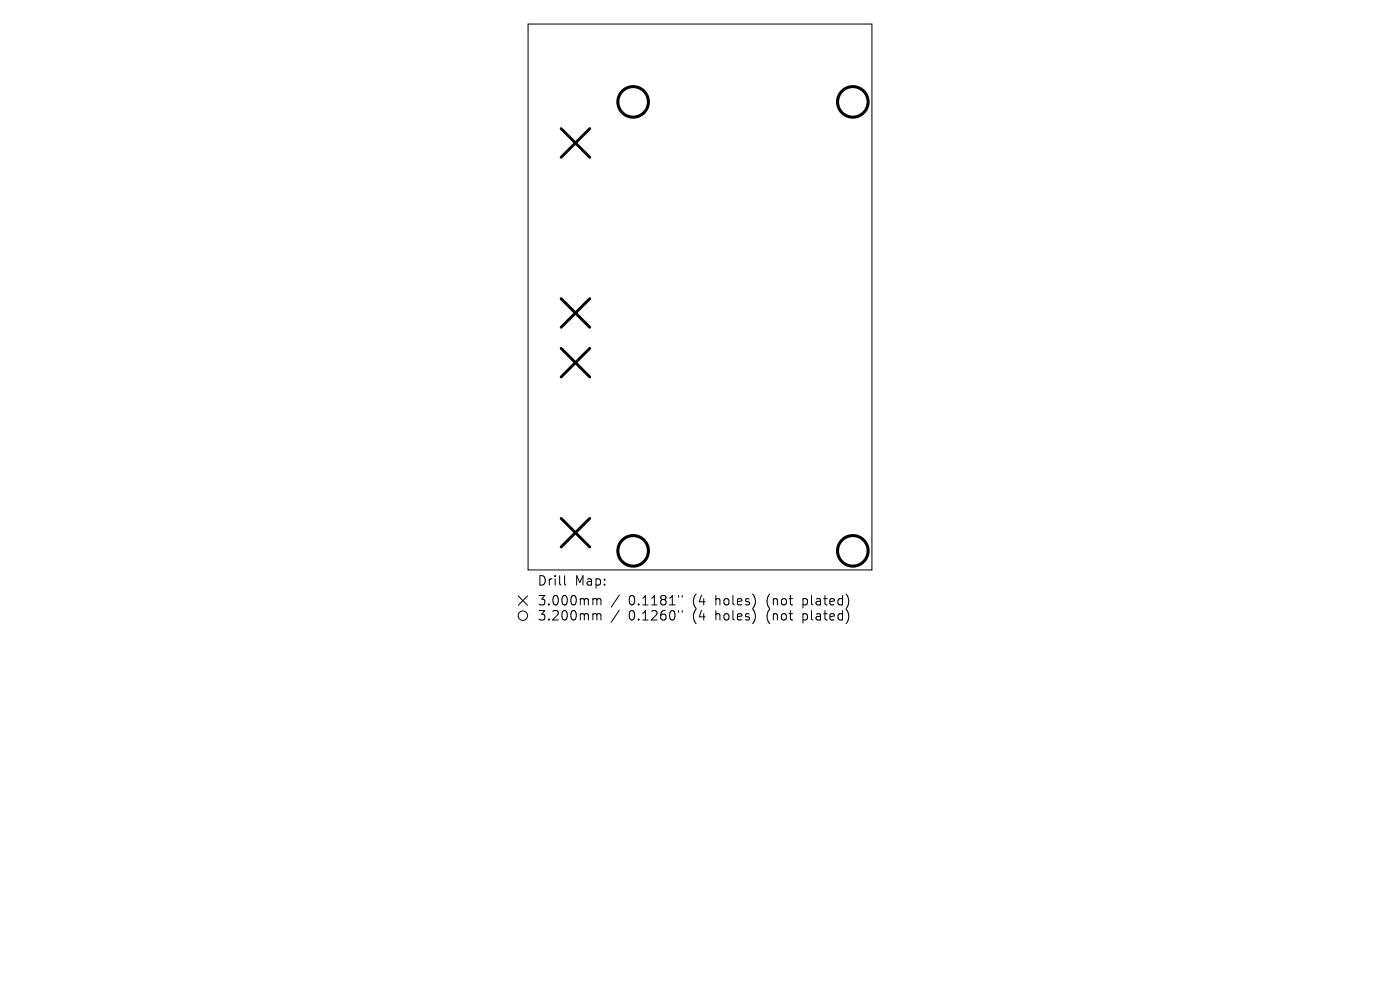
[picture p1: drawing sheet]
<svg xmlns="http://www.w3.org/2000/svg" width="297mm" height="210mm" viewBox="0 0 297 210" stroke-linecap="round" stroke-linejoin="round" font-family="sans-serif">
<defs><g id="words">
<g font-size="2.8">
<text x="113.9" y="124.5">Drill</text>
<text x="121.9" y="124.5">Map:</text>
<text x="113.9" y="128.7">3.000mm</text>
<text x="113.9" y="131.9">3.200mm</text>
<text x="133.4" y="128.7">0.1181&quot;</text>
<text x="133.4" y="131.9">0.1260&quot;</text>
<text x="147.1" y="128.7">(4</text>
<text x="147.1" y="131.9">(4</text>
<text x="152.1" y="128.7">holes)</text>
<text x="152.1" y="131.9">holes)</text>
<text x="163.1" y="128.7">(not</text>
<text x="163.1" y="131.9">(not</text>
<text x="170.9" y="128.7">plated)</text>
<text x="170.9" y="131.9">plated)</text>
</g>
</g></defs>
<g fill="none" stroke="#000" stroke-width=".21">
<path d="M112 5.1h73v115.8h-73zM109.9 126.4l2 2M111.9 126.4l-2 2M119.8 122.1v1.7l.3 .3M126.1 127h.2l.3 .3M126.1 130.2l.4 .1 .1 .2M126.6 127.3l.3-.3 .5 .1 .1 1.2M126.6 127.3v1M126.6 130.5v1M126.6 130.5l.3-.3 .5 .1 .1 1.2M131.4 126.2l-1.7 2.6M131.4 129.4l-1.7 2.6"/>
<path d="M144 126.3v.4M144 129.5v.4M144.7 126.3v.4M144.7 129.5v.4"/>
<circle cx="110.9" cy="130.6" r="1"/>
</g>
<path d="M119 27.3l6.1 6.1M125.1 27.3l-6.1 6.1M119 63.4l6.1 6M119 73.9l6.1 6.1M125.1 63.4l-6.1 6M125.1 73.9l-6.1 6.1M119 110l6.1 6M125.1 110l-6.1 6" fill="none" stroke="#000" stroke-width=".61"/>
<g fill="none" stroke="#000" stroke-width=".65">
<circle cx="134.3" cy="21.6" r="3.2"/>
<circle cx="180.9" cy="21.6" r="3.2"/>
<circle cx="134.3" cy="116.8" r="3.2"/>
<circle cx="180.9" cy="116.8" r="3.2"/>
</g>
<use href="#words"/>
</svg>
